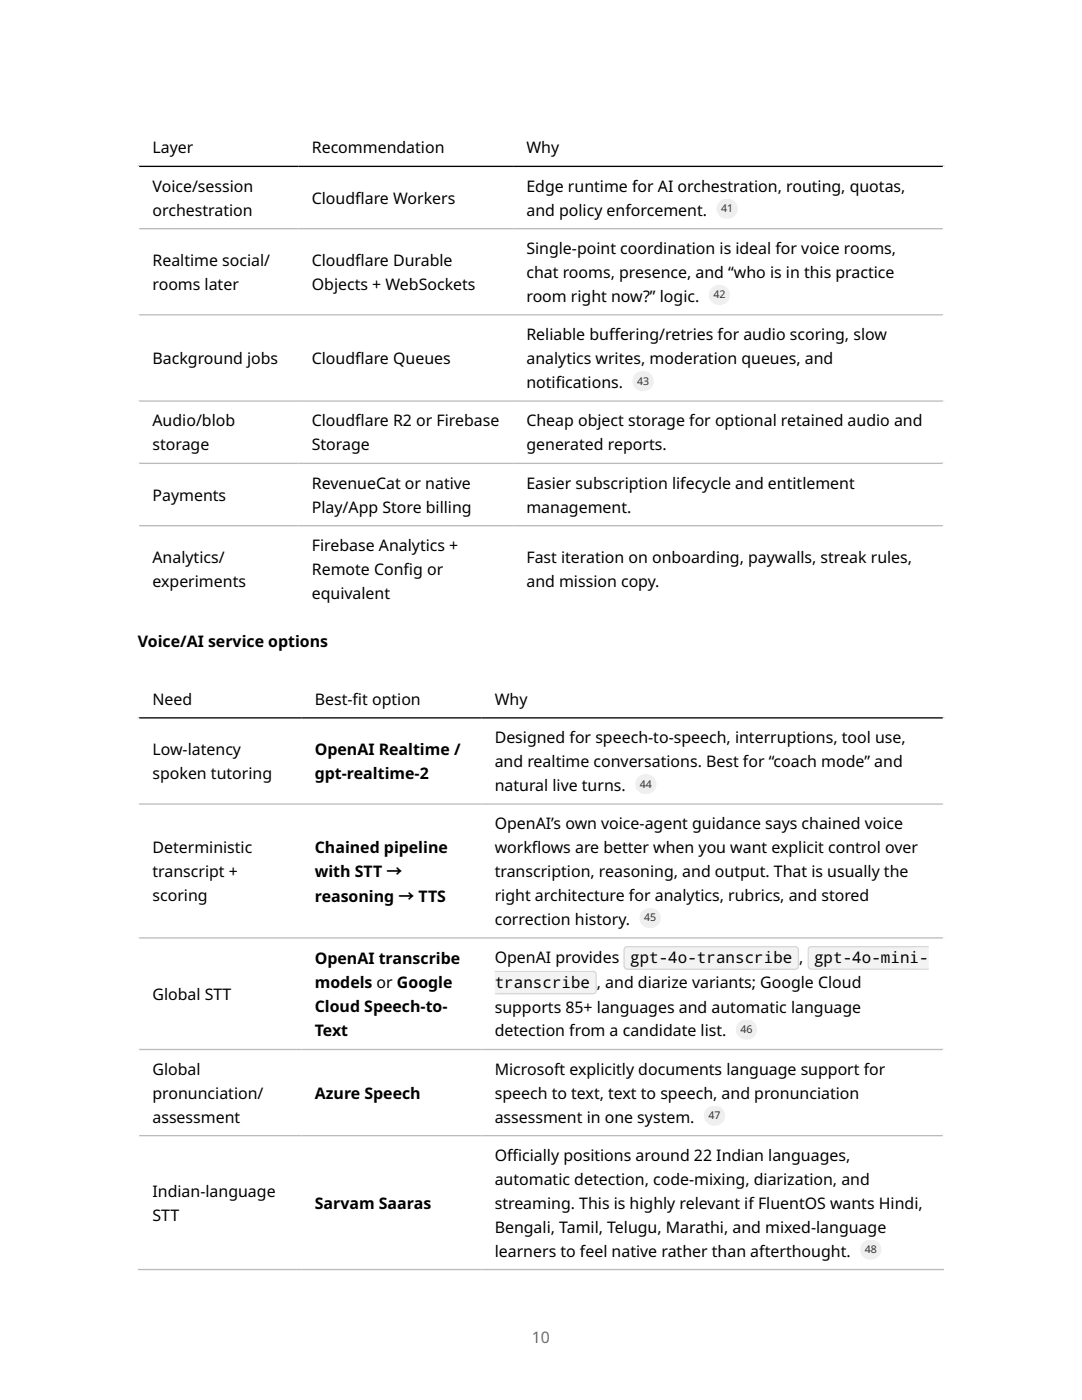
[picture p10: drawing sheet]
<svg xmlns="http://www.w3.org/2000/svg" width="216mm" height="279mm" viewBox="0 0 216 279" stroke-linecap="round" stroke-linejoin="round" font-family="sans-serif">
<defs><g id="words">
<g font-size="3.2">
<text x="30.4" y="30.6">Layer</text>
<text x="62.2" y="30.6">Recommendation</text>
<text x="105" y="30.6">Why</text>
<text x="30.4" y="38.3">Voice/session</text>
<text x="62.2" y="40.7">Cloudf</text>
<text x="70.9" y="40.7">lare Workers</text>
<text x="105" y="38.3">Edge runtime for AI orchestration, routing, quotas,</text>
<text x="30.4" y="43">orchestration</text>
<text x="105" y="43">and policy enforcement.</text>
<text x="30.4" y="53.1">Realtime social/</text>
<text x="62.2" y="53.1">Cloudf</text>
<text x="70.9" y="53.1">lare Durable</text>
<text x="105" y="50.7">Single-point coordination is ideal for voice rooms,</text>
<text x="30.4" y="57.9">rooms later</text>
<text x="62.2" y="57.9">Objects + WebSockets</text>
<text x="105" y="55.5">chat rooms, presence, and “who is in this practice</text>
<text x="105" y="60.2">room right now?” logic.</text>
<text x="105" y="67.9">Reliable buf</text>
<text x="121.5" y="67.9">fering/retries for audio scoring, slow</text>
<text x="30.4" y="72.7">Background jobs</text>
<text x="62.2" y="72.7">Cloudf</text>
<text x="70.9" y="72.7">lare Queues</text>
<text x="105" y="72.7">analytics writes, moderation queues, and</text>
<text x="105" y="77.4">notif</text>
<text x="110.9" y="77.4">ications.</text>
<text x="30.4" y="85.1">Audio/blob</text>
<text x="30.4" y="89.9">storage</text>
<text x="62.2" y="85.1">Cloudf</text>
<text x="62.2" y="89.9">Storage</text>
<text x="70.9" y="85.1">lare R2 or Firebase</text>
<text x="105" y="85.1">Cheap object storage for optional retained audio and</text>
<text x="105" y="89.9">generated reports.</text>
<text x="30.4" y="99.9">Payments</text>
<text x="62.2" y="97.5">RevenueCat or native</text>
<text x="105" y="97.5">Easier subscription lifecycle and entitlement</text>
<text x="62.2" y="102.3">Play/App Store billing</text>
<text x="105" y="102.3">management.</text>
<text x="30.4" y="112.4">Analytics/</text>
<text x="62.2" y="110">Firebase Analytics +</text>
<text x="105" y="112.4">Fast iteration on onboarding, paywalls, streak rules,</text>
<text x="30.4" y="117.1">experiments</text>
<text x="62.2" y="114.7">Remote Conf</text>
<text x="62.2" y="119.5">equivalent</text>
<text x="80.5" y="114.7">ig or</text>
<text x="105" y="117.1">and mission copy.</text>
<text x="27.5" y="129">Voice/AI service options</text>
<text x="30.4" y="140.7">Need</text>
<text x="62.8" y="140.7">Best-f</text>
<text x="70.4" y="140.7">it option</text>
<text x="98.7" y="140.7">Why</text>
<text x="98.7" y="148.3">Designed for speech-to-speech, interruptions, tool use,</text>
<text x="30.4" y="150.7">Low-latency</text>
<text x="30.4" y="155.5">spoken tutoring</text>
<text x="62.8" y="150.7">OpenAI Realtime /</text>
<text x="62.8" y="155.5">gpt-realtime-2</text>
<text x="98.7" y="153.1">and realtime conversations. Best for “coach mode” and</text>
<text x="98.7" y="157.9">natural live turns.</text>
<text x="98.7" y="165.5">OpenAI’s own voice-agent guidance says chained voice</text>
<text x="30.4" y="170.3">Deterministic</text>
<text x="62.8" y="170.2">Chained pipeline</text>
<text x="98.7" y="170.3">workf</text>
<text x="106.1" y="170.3">lows are better when you want explicit control over</text>
<text x="30.4" y="175.1">transcript +</text>
<text x="30.4" y="179.8">scoring</text>
<text x="62.8" y="175.1">with STT →</text>
<text x="62.8" y="180">reasoning → TTS</text>
<text x="98.7" y="175.1">transcription, reasoning, and output. That is usually the</text>
<text x="98.7" y="179.8">right architecture for analytics, rubrics, and stored</text>
<text x="98.7" y="184.6">correction history.</text>
<text x="62.8" y="192.4">OpenAI transcribe</text>
<text x="62.8" y="197.2">models or Google</text>
<text x="98.7" y="192.3">OpenAI provides</text>
<text x="98.7" y="197.2">transcribe</text>
<text x="119.1" y="197.2">, and diarize variants; Google Cloud</text>
<text x="125.7" y="192.3">gpt-4o-transcribe</text>
<text x="159.4" y="192.3">,</text>
<text x="162.4" y="192.3">gpt-4o-mini-</text>
<text x="30.4" y="199.6">Global STT</text>
<text x="62.8" y="201.9">Cloud Speech-to-</text>
<text x="98.7" y="202.1">supports 85+ languages and automatic language</text>
<text x="62.8" y="206.7">Text</text>
<text x="98.7" y="206.8">detection from a candidate list.</text>
<text x="30.4" y="214.5">Global</text>
<text x="98.7" y="214.5">Microsoft explicitly documents language support for</text>
<text x="30.4" y="219.3">pronunciation/</text>
<text x="62.8" y="219.3">Azure Speech</text>
<text x="98.7" y="219.3">speech to text, text to speech, and pronunciation</text>
<text x="30.4" y="224">assessment</text>
<text x="98.7" y="224">assessment in one system.</text>
<text x="98.7" y="231.7">Of</text>
<text x="101.2" y="231.7">f</text>
<text x="101.2" y="231.7">icially positions around 22 Indian languages,</text>
<text x="30.4" y="238.9">Indian-language</text>
<text x="98.7" y="236.5">automatic detection, code-mixing, diarization, and</text>
<text x="30.4" y="243.6">STT</text>
<text x="62.8" y="241.2">Sarvam Saaras</text>
<text x="98.7" y="241.2">streaming. This is highly relevant if FluentOS wants Hindi,</text>
<text x="98.7" y="246">Bengali, Tamil, Telugu, Marathi, and mixed-language</text>
<text x="98.7" y="250.8">learners to feel native rather than afterthought.</text>
</g>
<text font-size="3.2" fill="#6e6e6e" x="106.1" y="267.9">10</text>
<g font-size="2.1" fill="#333">
<text x="143.9" y="42.3">41</text>
<text x="142.3" y="59.5">42</text>
<text x="127.1" y="76.7">43</text>
<text x="127.7" y="157.2">44</text>
<text x="128.5" y="183.9">45</text>
<text x="147.7" y="206.2">46</text>
<text x="141.4" y="223.3">47</text>
<text x="172.5" y="250.1">48</text>
</g>
</g></defs>
<path d="M27.5 25.5h160.9M27.6 25.4v96.8M188.3 25.4v96.8M27.5 122.1h160.9M27.5 135.6h160.9M27.6 135.5v118M188.3 135.5v118" fill="none" stroke="#fff" stroke-width=".26"/>
<path d="M27.5 33.2h160.9M27.5 143.3h160.9" fill="none" stroke="#000" stroke-width=".26"/>
<path d="M27.5 45.6h160.9M27.5 62.8h160.9M27.5 80h160.9M27.5 92.5h160.9M27.5 104.9h160.9M27.5 160.5h160.9M27.5 187.2h160.9M27.5 209.4h160.9M27.5 226.6h160.9M27.5 253.4h160.9" fill="none" stroke="#bbb" stroke-width=".26"/>
<path d="M124.4 188.8h35v4.8h-35z" fill="#f3f3f3"/>
<path d="M124.9 189.1h33.8h.2l.3 .5v3.2l-.3 .4-.2 .1h-33.5l-.3-.1-.2-.4v-3.2zM124.6 189l.6-.2h33.5a.8 .8 0 0 1 .7 .8v3.2a.8 .8 0 0 1-.7 .8h-33.5a.8 .8 0 0 1-.8-.8v-3.2z" fill-rule="evenodd" fill="#d6d6d6"/>
<path d="M161.1 188.8h24.2v4.8h-24.2z" fill="#f3f3f3"/>
<g fill="#d6d6d6">
<path d="M161.4 192.7h23.9v.6h-23.4a.53 .53 0 0 1-.5-.6zM161.1 192.7h24.2v.9h-23.4a.8 .8 0 0 1-.8-.9z" fill-rule="evenodd"/>
<path d="M161.5 189.3l.5-.2v4.2a.53 .53 0 0 1-.6-.5zM161.4 189l.6-.2-.1 4.8a.8 .8 0 0 1-.8-.8v-3.2z" fill-rule="evenodd"/>
<path d="M161.5 189.3l.4-.2h23.4v.5h-23.9zM161.4 189l.5-.2h23.4v.8h-24.2z" fill-rule="evenodd"/>
</g>
<path d="M98.7 193.7h20.4v4.8h-20.4z" fill="#f3f3f3"/>
<g fill="#d6d6d6">
<path d="M98.7 197.6h20.1a.53 .53 0 0 1-.5 .6h-19.6zM98.7 197.6l20.4 .1a.8 .8 0 0 1-.8 .8h-19.6z" fill-rule="evenodd"/>
<path d="M118.2 194a.53 .53 0 0 1 .6 .5v3.2a.53 .53 0 0 1-.6 .5zM118.2 193.7h.1a.8 .8 0 0 1 .8 .8v3.2a.8 .8 0 0 1-.9 .8z" fill-rule="evenodd"/>
<path d="M98.7 194h19.6a.53 .53 0 0 1 .5 .5h-20.1zM98.7 193.7h19.6a.67 .67 0 0 1 .7 .8h-20.3z" fill-rule="evenodd"/>
</g>
<g fill="#ededed">
<path d="M143 39.7h4.2v3.9h-4.2z"/>
<path d="M141.4 56.9h4.3v3.9h-4.3z"/>
<path d="M126.2 74.1h4.2v3.9h-4.2z"/>
<path d="M126.7 154.5h4.3v4h-4.3z"/>
<path d="M127.6 181.2h4.2v4h-4.2z"/>
<path d="M146.8 203.5h4.3v3.9h-4.3z"/>
<path d="M140.5 220.7h4.2v3.9h-4.2z"/>
<path d="M171.6 247.4h4.3v4h-4.3z"/>
</g>
<use href="#words"/>
</svg>
